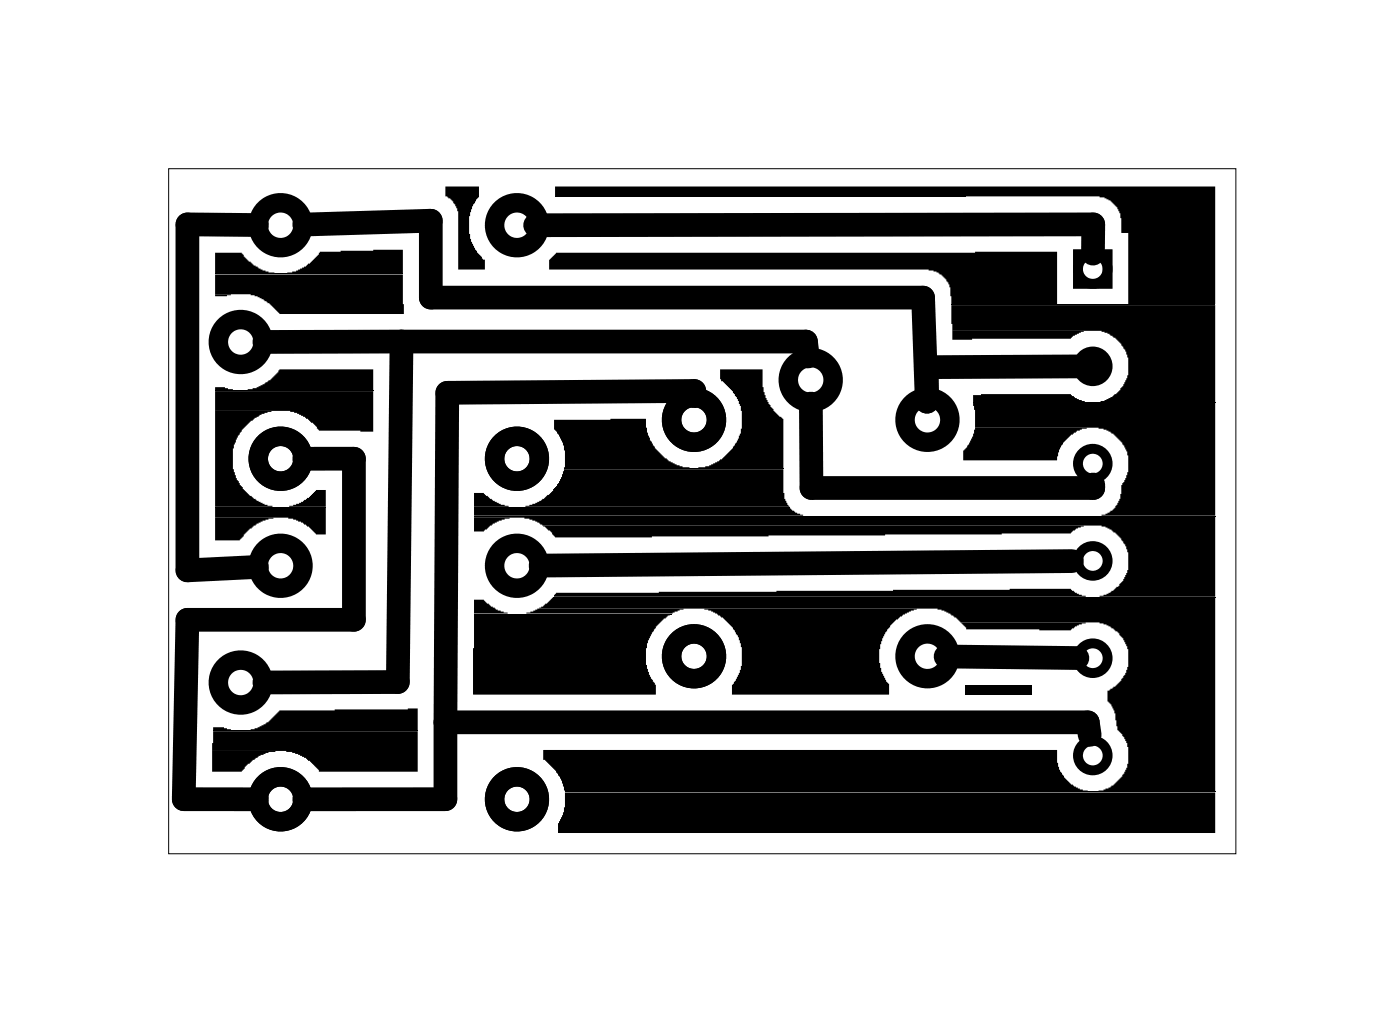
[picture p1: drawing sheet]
<svg xmlns="http://www.w3.org/2000/svg" width="72mm" height="52mm" viewBox="0 0 72 52" stroke-linecap="round" stroke-linejoin="round" font-family="sans-serif">
<g fill="none" stroke="#000" stroke-width=".05">
<path d="M8.7 8.7h54.8v35.2h-54.8zM11.1 14.1h9.6M28.5 10.1h21.1M48.9 15.7h13.6M11 37.5h10.5M11.1 26.1h5.6M11.1 20.1h8.1M24.4 26.1h16.2M24.4 26.5h38.1M24.4 31.6h10.1M28.4 30.7h34.1M29 24.1h11.3"/>
<path d="M50 20.7h12.5M29 40.7h33.5"/>
</g>
<g fill="#000">
<path d="M11.1 19.9h.5l.4 .1h-.9zM11.1 13h1.3l.1 .2 .5 .4 .5 .3 .6 .2h-3zM11.1 14.1h9.6l.1 2h-6.4l-.5-.5-.8-.4-2-.1zM11.1 15.1l.8 .1h-.8zM12.7 20l.5-.1 .4-.2 .4-.2 .4-.5h4.8v1zM14.8 14h.4l.5-.3 .7-.6v-.2l4.3-.1v1.3zM22.9 9.6h1.7v.5l-.3 .4-.2 .6v.9l.3 .8 .4 .4v.1h.1v.6h-1.3v-3l-.3-.6-.4-.2zM28.5 9.6h34v6h-4.5v-3.6h-.4v-.8l-.2-.5-.3-.4-.6-.2h-28zM37 19h2.2v.9l.2 .6 .4 .6 .5 .4v2.6h-4.4l.6-.1 .6-.4 .6-.6 .4-.7v-1.4l-.4-.8-.5-.5h-.1zM48.9 15.7h13.6v5h-5.9l.8-.4 .3-.5 .3-.5v-.9l-.1-.3-.3-.4-.6-.5-.4-.2h-7.6zM49 17l6.7 .1-.5 .2-.1 .1-6.1 .1zM28.3 13.3l.3-.3 25.7-.1v2.7h-5.4v-.8l-.1-.3-.6-.5-.5-.1h-19.5z"/>
<path d="M10.9 38.6h3.3h-.4l-.5 .2-.6 .5-.3 .4h-1.5zM11 37.4h.5l.4 .1h-.9zM11 37.6h10.5v2.1h-5.1v-.1l-.7-.7-.7-.3h-4.1zM11.1 20.1h8.1v2.1l-2.8-.1-.1-.2-.5-.4-.9-.4h-3.8zM11.1 21.1h2.9l-.9 .4-.7 .6-.2 .3-.2 .6v1.1l.3 .8 .5 .6 .8 .4 .4 .1h-2.9zM11.1 26.1h5.6v1.4h-.5l-.6-.6-.8-.3h-3.7zM11.1 26.6l3 .1h-.3l-.6 .2-.5 .4-.4 .5h-1.2zM14.9 26l.7-.2 .6-.6h.5v.8zM12.9 37.5l.3-.1 .4-.2 .8-.7 7.1-.1v1.1zM24.4 25.3h.5l.4 .4 .8 .3h-1.7zM24.4 26.1h16.2l.3 .2 .4 .2h-16.9zM24.4 26.6h38.1v4.1h-6l.6-.2 .3-.3h.1l.2-.3 .3-.6v-.9l-.2-.4-.5-.6-.7-.4h-28.7l-.4-.2-.5-.2z"/>
<path d="M24.4 26.6l1.8 .1h-.3l-.5 .2-.5 .4h-.5zM24.4 30.8h.5l.6 .5 .6 .2h-1.7zM24.4 31.6h10l-.7 .6-.4 .7-.1 .4v.9l.3 .7 .2 .3v.5h-9.4zM27.1 31.5l.3-.1 .2-.1h7.5l-.5 .2zM27.9 27l27.8 .1-.4 .1-.2 .2-26.6 .2-.2-.3zM27.9 38.5h26.4l.1 .9 .3 .6 .5 .4 .7 .3h-26.9l-.1-.6-.3-.5-.6-.6h-.1zM27.7 31.2l.4-.2 .3-.3h34.1v10h-6l.7-.3 .5-.5 .3-.6-.1-1.1-.2-.5-.3-.2-.1-1-.2-.3-.2-.1v-.6l.4-.2 .6-.7 .1-.3v-.9l-.5-.9-.8-.5h-7.3l-.5-.5-.7-.2zM27 26l.5-.1 .7-.5 .5-.6 .3-.7h11.3v1.2v.3l.3 .4zM28.5 21.6l4.7-.1 .1 .7 .4 .8 .7 .7 .7 .3 .3 .1h-6.4v-1.2l-.3-.6-.2-.2zM36.2 31.3h10.9l-.3 .1-.7 .4-.6 .7-.3 .6v1l.1 .4 .3 .5 .1 .1v.6h-8.1v-.5l.2-.2 .3-.8v-1.1l-.4-.9-.5-.5-.6-.3zM49.4 32h6.4l-.3 .1-.4 .3h-1.7l-3.7-.1zM49.6 35.2h3.4v.5h-3.4z"/>
<path d="M50 20.7h12.5v5.8h-5.9l.6-.3 .2-.3 .2-.3v-.7l.2-.1 .2-.5-.1-1.1-.2-.5-.5-.4-.7-.3h-6.4v-.9zM50.1 22h5.8l-.5 .1-.8 .6-.2 .4-.1 .6h-4.8v-.6l.3-.3zM50 20.3h5.1l.2 .2 .5 .2h-5.8zM28.5 30.6l.1-.1 26.5-.2 .2 .2 .5 .2h-27.3zM29 40.7h33.5v2.1h-33.8v-.5l.2-.4 .1-.4z"/>
</g>
<circle cx="59.5" cy="11.4" r=".95" fill="#000"/>
<g fill="none" stroke="#000" stroke-width=".51">
<path d="M55.4 13.1h1.5v1.5h-1.5z"/>
<circle cx="56.2" cy="13.8" r=".76"/>
<circle cx="56.2" cy="18.8" r=".76"/>
<circle cx="56.2" cy="28.8" r=".76"/>
<circle cx="56.2" cy="23.8" r=".76"/>
<circle cx="56.2" cy="38.8" r=".76"/>
<circle cx="56.2" cy="33.8" r=".76"/>
</g>
<g fill="none" stroke="#000" stroke-width="1" stroke-linecap="butt">
<circle cx="12.4" cy="17.6" r="1.15"/>
<circle cx="14.4" cy="11.6" r="1.15"/>
<circle cx="26.6" cy="11.6" r="1.15"/>
<circle cx="41.7" cy="19.5" r="1.15"/>
<circle cx="12.4" cy="35.1" r="1.15"/>
<circle cx="14.4" cy="23.6" r="1.15"/>
<circle cx="14.4" cy="29.1" r="1.15"/>
<circle cx="26.6" cy="23.6" r="1.15"/>
<circle cx="26.6" cy="29.1" r="1.15"/>
<circle cx="35.7" cy="33.7" r="1.15"/>
<circle cx="35.7" cy="21.6" r="1.15"/>
<circle cx="47.7" cy="21.6" r="1.15"/>
<circle cx="47.7" cy="33.7" r="1.15"/>
<circle cx="14.4" cy="41.1" r="1.15"/>
<circle cx="26.6" cy="41.1" r="1.15"/>
</g>
<g fill="none" stroke="#000" stroke-width="1.2">
<path d="M13.2 11.6l-3.6-.1v17.8l3.6-.2M13.6 17.6h27.8l.1 .7M15.6 11.5l6.5-.2v4h25.4l.1 5.3M20.6 17.6l-.1 17.4-6.9 .1M27.5 11.6l28.7-.1v1.5M56.2 18.8l-8.6 .1 .1 1.7M15.6 23.6h2.6v8.3h-8.6l-.2 9.2h3.8M22.9 37.1h33l.1 .7M22.9 37.1v4h-7.3M35.7 20.4v-.3l-12.7 .1-.1 16.9M41.7 20.7v4.4h14.5v-.2M48.6 33.7l6.8 .1"/>
<path d="M55.1 28.8l-27.3 .3"/>
</g>
</svg>
